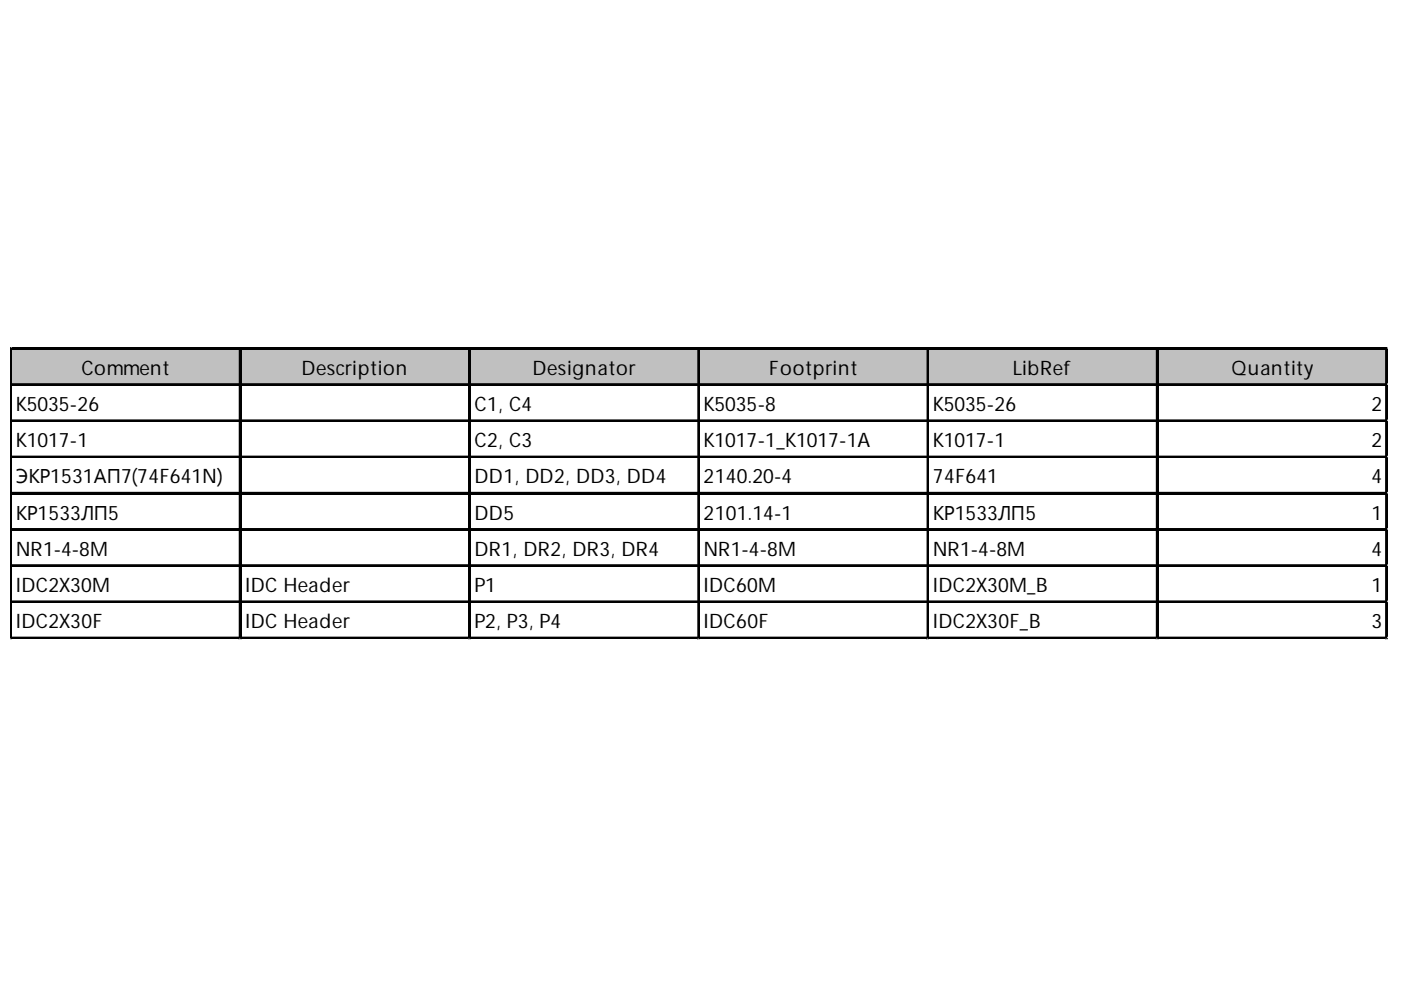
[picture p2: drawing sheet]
<svg xmlns="http://www.w3.org/2000/svg" width="297mm" height="210mm" viewBox="0 0 297 210" stroke-linecap="round" stroke-linejoin="round" font-family="sans-serif">
<defs><g id="words">
<g font-size="4.2">
<text x="17.2" y="79.5">Comment</text>
<text x="63.9" y="79.5">Description</text>
<text x="112.9" y="79.5">Designator</text>
<text x="163.1" y="79.5">Footprint</text>
<text x="214.8" y="79.5">LibRef</text>
<text x="261.1" y="79.5">Quantity</text>
<text x="3.4" y="87.1">K5035-26</text>
<text x="100.6" y="87.1">C1, C4</text>
<text x="149.2" y="87.1">K5035-8</text>
<text x="197.8" y="87.1">K5035-26</text>
<text x="290.8" y="87.1">2</text>
<text x="3.4" y="94.8">K1017-1</text>
<text x="100.6" y="94.8">C2, C3</text>
<text x="149.2" y="94.8">K1017-1_K1017-1A</text>
<text x="197.8" y="94.8">K1017-1</text>
<text x="290.8" y="94.8">2</text>
<text x="3.4" y="102.5">ЭКР1531АП7(74F641N)</text>
<text x="100.6" y="102.5">DD1, DD2, DD3, DD4</text>
<text x="149.2" y="102.5">2140.20-4</text>
<text x="197.8" y="102.5">74F641</text>
<text x="290.8" y="102.5">4</text>
<text x="3.4" y="110.2">КР1533ЛП5</text>
<text x="100.6" y="110.2">DD5</text>
<text x="149.2" y="110.2">2101.14-1</text>
<text x="197.8" y="110.2">КР1533ЛП5</text>
<text x="290.8" y="110.2">1</text>
<text x="3.4" y="117.9">NR1-4-8M</text>
<text x="100.6" y="117.9">DR1, DR2, DR3, DR4</text>
<text x="149.2" y="117.9">NR1-4-8M</text>
<text x="197.8" y="117.9">NR1-4-8M</text>
<text x="290.8" y="117.9">4</text>
<text x="3.4" y="125.5">IDC2X30M</text>
<text x="52" y="125.5">IDC Header</text>
<text x="100.6" y="125.5">P1</text>
<text x="149.2" y="125.5">IDC60M</text>
<text x="197.8" y="125.5">IDC2X30M_B</text>
<text x="290.8" y="125.5">1</text>
<text x="3.4" y="133.2">IDC2X30F</text>
<text x="52" y="133.2">IDC Header</text>
<text x="100.6" y="133.2">P2, P3, P4</text>
<text x="149.2" y="133.2">IDC60F</text>
<text x="197.8" y="133.2">IDC2X30F_B</text>
<text x="290.8" y="133.2">3</text>
</g>
</g></defs>
<path d="M2.5 74.1h291.7v7.7h-291.7z" fill="#c0c0c0"/>
<g fill="none" stroke="#000" stroke-width=".39">
<path d="M2.2 73.8v61.8M2.4 73.8v61.8M2.6 73.8h291.6M50.8 74.1v61.5M51 74.1v61.5M99.4 74.1v61.5M99.6 74.1v61.5M148 74.1v61.5M148.2 74.1v61.5M196.6 74.1v61.5M196.8 74.1v61.5M245.3 74.1v61.5"/>
<path d="M245.4 74.1v61.5M293.9 74.1v61.5M294.1 74.1v61.5M2.6 81.4h291.6M2.6 89.1h291.6M2.6 96.8h291.6M2.6 104.5h291.6M2.6 112.1h291.6M2.6 119.8h291.6M2.6 127.5h291.6M2.6 135.2h291.6"/>
</g>
<path d="M2.6 74h291.6M2.6 81.6h291.6M2.6 89.3h291.6M2.6 97h291.6M2.6 104.7h291.6M2.6 112.3h291.6M2.6 120h291.6M2.6 127.7h291.6M2.6 135.4h291.6" fill="none" stroke="#000" stroke-width=".38"/>
<path d="M2.2 135.6h.1" fill="none" stroke="#d4d4d4" stroke-width=".39"/>
<path d="M2.2 135.6h.4z" fill="#d4d4d4"/>
<path d="M50.8 135.6h.1" fill="none" stroke="#d4d4d4" stroke-width=".39"/>
<path d="M50.8 135.6h.4z" fill="#d4d4d4"/>
<path d="M99.4 135.6h.1" fill="none" stroke="#d4d4d4" stroke-width=".39"/>
<path d="M99.4 135.6h.4z" fill="#d4d4d4"/>
<path d="M148 135.6h.1" fill="none" stroke="#d4d4d4" stroke-width=".39"/>
<path d="M148 135.6h.4z" fill="#d4d4d4"/>
<path d="M196.6 135.6h.1" fill="none" stroke="#d4d4d4" stroke-width=".39"/>
<path d="M196.6 135.6h.4z" fill="#d4d4d4"/>
<path d="M245.3 135.6h.1" fill="none" stroke="#d4d4d4" stroke-width=".39"/>
<path d="M245.3 135.6h.3z" fill="#d4d4d4"/>
<path d="M293.9 135.6h.1" fill="none" stroke="#d4d4d4" stroke-width=".39"/>
<path d="M293.9 135.6h.3z" fill="#d4d4d4"/>
<path d="M294.2 73.8h.1" fill="none" stroke="#d4d4d4" stroke-width=".39"/>
<path d="M294.2 73.8l.1 .3z" fill="#d4d4d4"/>
<path d="M294.2 81.4h.1" fill="none" stroke="#d4d4d4" stroke-width=".39"/>
<path d="M294.2 81.4l.1 .4z" fill="#d4d4d4"/>
<path d="M294.2 89.1h.1" fill="none" stroke="#d4d4d4" stroke-width=".39"/>
<path d="M294.2 89.1l.1 .4z" fill="#d4d4d4"/>
<path d="M294.2 96.8h.1" fill="none" stroke="#d4d4d4" stroke-width=".39"/>
<path d="M294.2 96.8l.1 .4z" fill="#d4d4d4"/>
<path d="M294.2 104.5h.1" fill="none" stroke="#d4d4d4" stroke-width=".39"/>
<path d="M294.2 104.5l.1 .4z" fill="#d4d4d4"/>
<path d="M294.2 112.1h.1" fill="none" stroke="#d4d4d4" stroke-width=".39"/>
<path d="M294.2 112.1l.1 .4z" fill="#d4d4d4"/>
<path d="M294.2 119.8h.1" fill="none" stroke="#d4d4d4" stroke-width=".39"/>
<path d="M294.2 119.8l.1 .4z" fill="#d4d4d4"/>
<path d="M294.2 127.5h.1" fill="none" stroke="#d4d4d4" stroke-width=".39"/>
<path d="M294.2 127.5l.1 .4z" fill="#d4d4d4"/>
<path d="M294.2 135.2h.1" fill="none" stroke="#d4d4d4" stroke-width=".39"/>
<path d="M294.2 135.2l.1 .4z" fill="#d4d4d4"/>
<use href="#words"/>
</svg>
